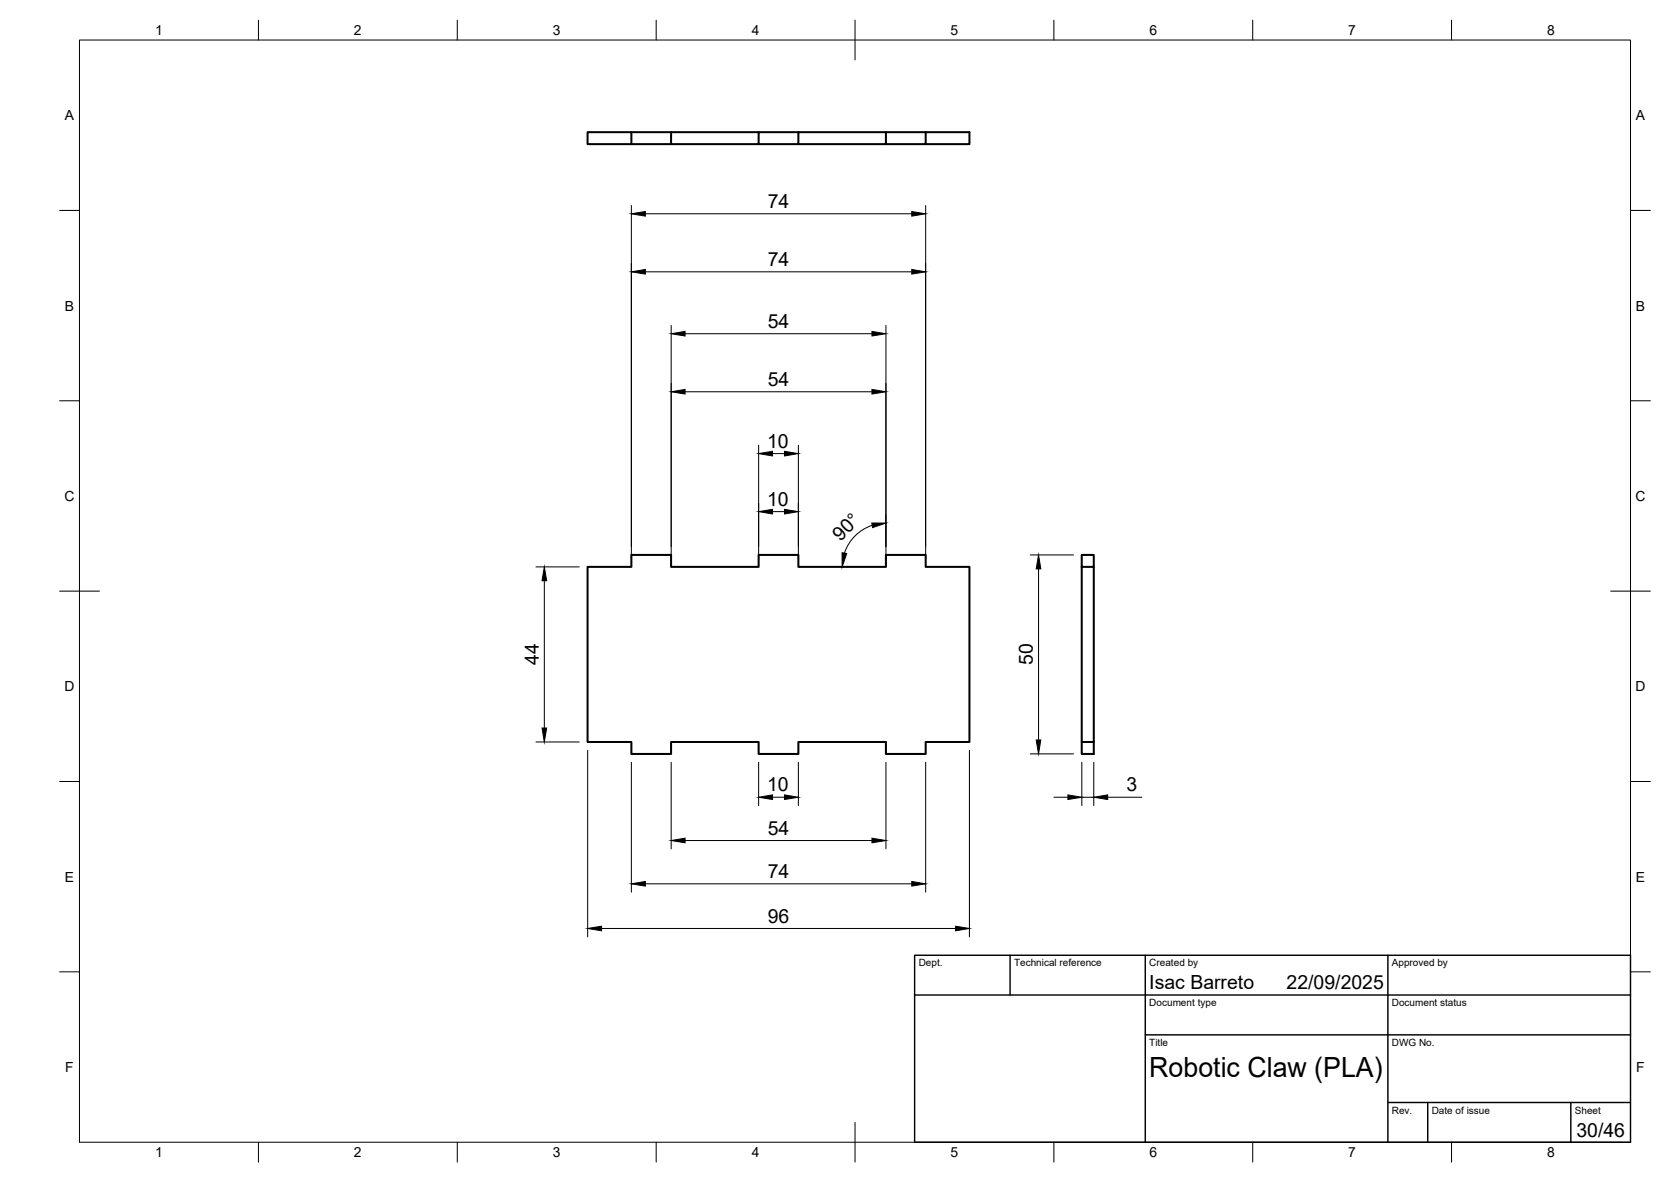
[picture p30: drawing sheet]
<svg xmlns="http://www.w3.org/2000/svg" width="420mm" height="297mm" viewBox="0 0 420 297" stroke-linecap="round" stroke-linejoin="round" font-family="sans-serif">
<defs><g id="words">
<text font-size="7" x="289" y="270.6">Robotic Claw (PLA)</text>
<g font-size="4.9">
<text x="193" y="52.3">74</text>
<text x="193" y="66.9">74</text>
<text x="193.1" y="82.4">54</text>
<text x="193.1" y="97">54</text>
<text x="192.9" y="112.6">10</text>
<text x="192.9" y="127.1">10</text>
<text x="211.4" y="136.2" transform="rotate(-45 211.4 136.2)">90°</text>
<text x="135.5" y="167.1" transform="rotate(-90 135.5 167.1)">44</text>
<text x="259.7" y="167.2" transform="rotate(-90 259.7 167.2)">50</text>
<text x="192.9" y="198.9">10</text>
<text x="283.2" y="198.9">3</text>
<text x="193.1" y="209.8">54</text>
<text x="193" y="220.7">74</text>
<text x="193" y="231.9">96</text>
<text x="289" y="248.5">Isac Barreto</text>
<text x="323.5" y="248.5">22/09/2025</text>
<text x="396.4" y="285.7">30/46</text>
</g>
<g font-size="3.5">
<text x="39" y="8.8">1</text>
<text x="89" y="8.8">2</text>
<text x="139" y="8.8">3</text>
<text x="189" y="8.8">4</text>
<text x="239" y="8.8">5</text>
<text x="289" y="8.8">6</text>
<text x="339" y="8.8">7</text>
<text x="389" y="8.8">8</text>
<text x="16.3" y="30.2">A</text>
<text x="411.3" y="30.2">A</text>
<text x="16.3" y="78">B</text>
<text x="411.3" y="78">B</text>
<text x="16.2" y="125.9">C</text>
<text x="411.2" y="125.9">C</text>
<text x="16.2" y="173.7">D</text>
<text x="411.2" y="173.7">D</text>
<text x="16.3" y="221.6">E</text>
<text x="411.3" y="221.6">E</text>
<text x="16.4" y="269.4">F</text>
<text x="411.4" y="269.4">F</text>
<text x="39" y="290.8">1</text>
<text x="89" y="290.8">2</text>
<text x="139" y="290.8">3</text>
<text x="189" y="290.8">4</text>
<text x="239" y="290.8">5</text>
<text x="289" y="290.8">6</text>
<text x="339" y="290.8">7</text>
<text x="389" y="290.8">8</text>
</g>
<g font-size="2.5">
<text x="231" y="242.9">Dept.</text>
<text x="255" y="242.9">Technical reference</text>
<text x="289" y="242.9">Created by</text>
<text x="350" y="242.9">Approved by</text>
<text x="289" y="252.8">Document type</text>
<text x="350" y="252.8">Document status</text>
<text x="289" y="262.9">Title</text>
<text x="350" y="262.9">DWG No.</text>
<text x="350" y="279.9">Rev.</text>
<text x="360" y="279.9">Date of issue</text>
<text x="396" y="279.9">Sheet</text>
</g>
</g></defs>
<!-- layer: Visible -->
<path d="M147.7 33.2h11v3h-11zM158.7 33.2h10M190.8 33.2h-22.1v3h-10M200.7 33.2h-9.9v3h-22.1M222.8 33.2h-22.1v3h-9.9M222.8 36.2h9.9v-3h11.1v3h-11.1M232.7 33.2h-9.9v3h-22.1M272 139.5h3v3h-3zM147.7 142.5h11v-3h10v3h22.1v-3h9.9v3h22.1v-3h9.9v3h11.1v44h-11.1v3h-9.9v-3h-22.1v3h-9.9v-3h-22.1v3h-10v-3h-11zM272 142.5v44h3v3h-3v-3M275 142.5v44" fill="none" stroke="#000" stroke-width=".51"/>
<!-- layer: BORDER -->
<g fill="none" stroke="#000" stroke-width=".25">
<path d="M20 10.1h390v276.9h-390zM65 5.1v5M115 5.1v5M165 5.1v5M215 5.1v10M265 5.1v5M315 5.1v5M365 5.1v5M15 52.9h5M410 52.9h5M15 100.7h5M410 100.7h5"/>
<path d="M15 148.6h10M405 148.6h10M15 196.4h5M410 196.4h5M15 244.2h5M410 244.2h5M65 287v5M115 287v5M165 287v5M215 282.1v9.9M265 287v5M315 287v5"/>
<path d="M365 287v5"/>
</g>
<!-- layer: TITLEBLOCK -->
<path d="M230 240.1h180v46.9h-180zM230 250h180M254 240.1v9.9M288 240.1v46.9M349 240.1v46.9M288 260.1h122M349 277.1h61M359 277.1v9.9M395 277.1v9.9" fill="none" stroke="#000" stroke-width=".36"/>
<!-- layer: FD_Dimensions -->
<g fill="none" stroke="#000" stroke-width=".25">
<path d="M158.7 51.6v88.8M162.3 53.7h67M232.7 51.6v88.8M162.3 68.3h67M168.8 81.8v58.6M172.3 83.9h46.9M172.3 98.5h46.9M222.8 81.8v58.6M190.8 111.9v28.5M194.2 114h3.1M200.7 111.9v28.5M194.2 128.6h3.1"/>
<path d="M219.3 132a11 11 0 0 0-7 7M259 139.5h10.9M134.8 142.5h10.8M136.9 146v37M261.1 143v43M134.8 186.5h10.8M147.8 188.6v46.8M158.7 191.6v32.6M168.8 191.6v21.7M190.8 191.6v10.8M200.7 191.6v10.8M222.8 191.6v21.7"/>
<path d="M232.7 191.6v32.6M243.8 188.6v46.8M259 189.4h10.9M272 191.6v10.8M275 191.6v10.8M172.3 211.2h46.9M194.2 200.3h3.1M265 200.3h3.5M272 200.3h3M278.5 200.3h8.6M151.3 233.3h89M162.3 222.1h67"/>
</g>
<g fill="#000" stroke="#000" stroke-width=".25">
<path d="M158.7 53.7l3.6-.5v1.1zM229.3 53.2l3.4 .5-3.4 .6zM158.7 68.3l3.6-.6v1.2zM229.3 67.7l3.4 .6-3.4 .6zM168.8 83.9l3.5-.6v1.1zM168.8 98.5l3.5-.6v1.1zM219.2 83.3l3.6 .6-3.6 .5zM219.2 97.9l3.6 .6-3.6 .5zM190.8 114l3.4-.6v1.2zM197.3 113.4l3.4 .6-3.4 .6zM190.8 128.6l3.4-.6v1.2zM197.3 128l3.4 .6-3.4 .6z"/>
<path d="M211.7 138.9l1.2 .2-1.1 3.4zM219.2 131.4l3.6 .1-3.4 1.1zM136.9 142.5l.6 3.5h-1.2zM261.1 139.5l.6 3.5h-1.2zM136.3 183h1.2l-.6 3.5zM190.8 200.3l3.4-.5v1.1zM197.3 199.8l3.4 .5-3.4 .6zM260.5 186h1.2l-.6 3.4zM268.5 199.8l3.5 .5-3.5 .6zM275 200.3l3.5-.5v1.1zM168.8 211.2l3.5-.6v1.2zM219.2 210.6l3.6 .6-3.6 .6z"/>
<path d="M147.8 233.3l3.5-.5v1.1zM158.7 222.1l3.6-.6v1.2zM229.3 221.5l3.4 .6-3.4 .6zM240.3 232.8l3.5 .5-3.5 .6z"/>
</g>
<use href="#words"/>
</svg>
